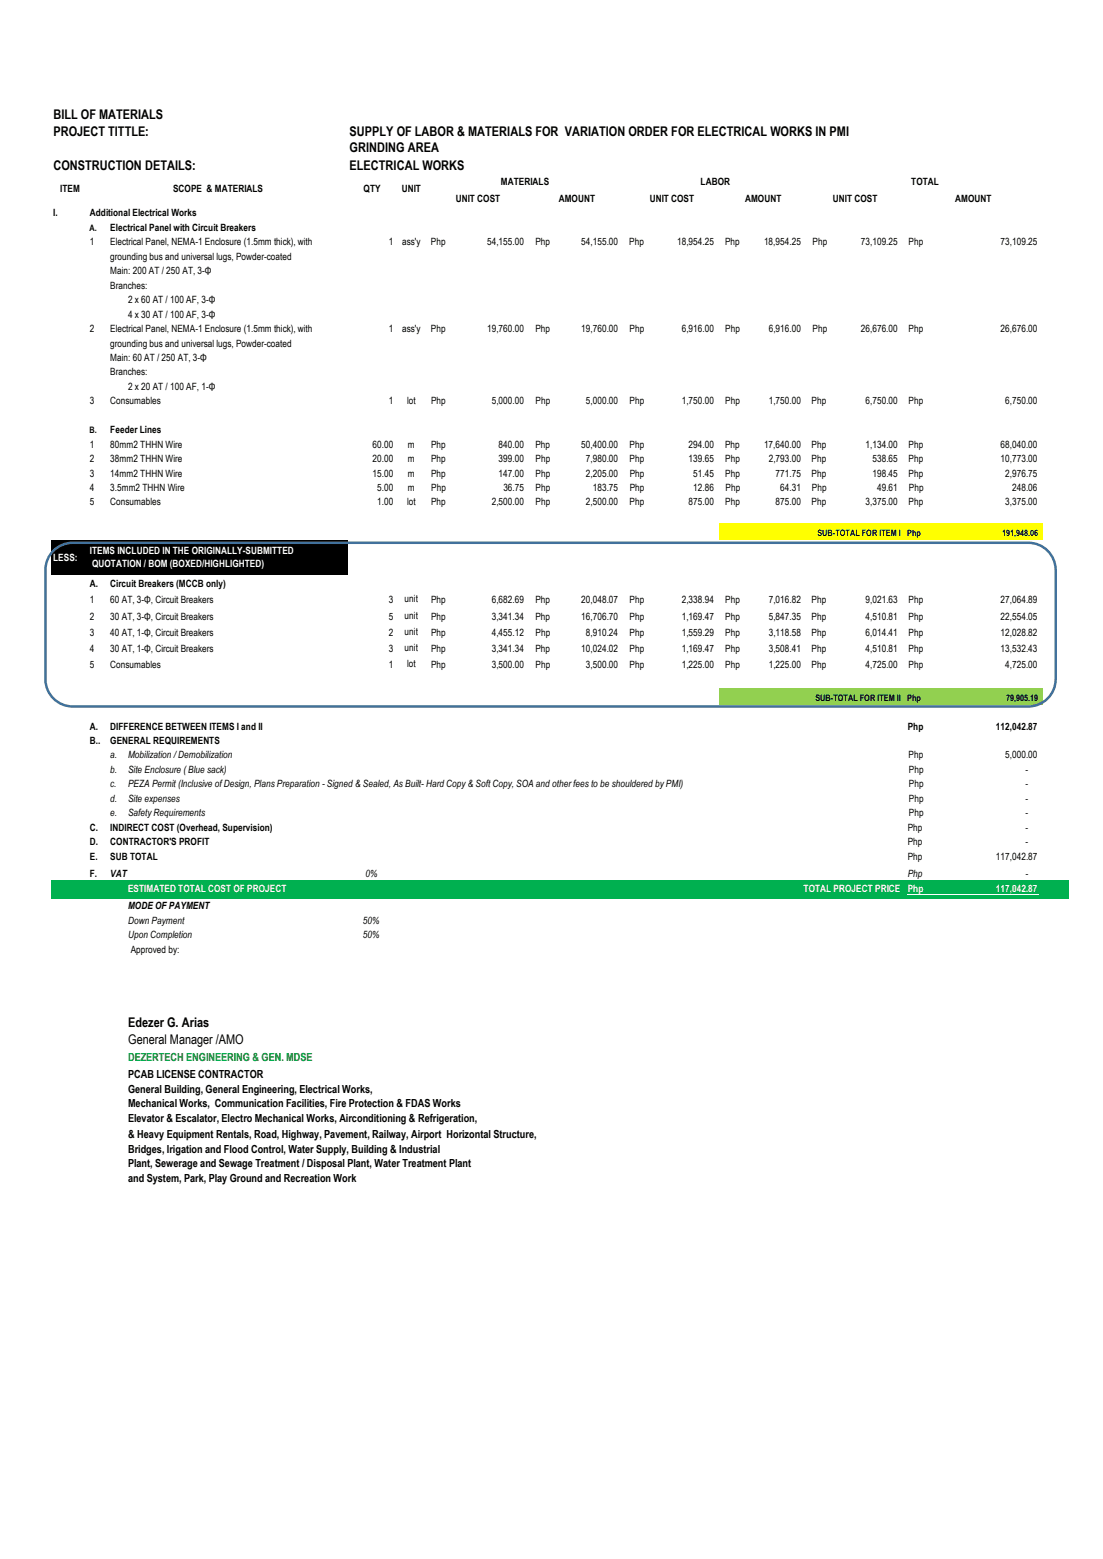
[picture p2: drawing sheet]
<svg xmlns="http://www.w3.org/2000/svg" width="210mm" height="297mm" viewBox="0 0 210 297" stroke-linecap="round" stroke-linejoin="round" font-family="sans-serif">
<defs><g id="words">
<g font-size="2.5">
<text x="10.2" y="22.7">BILL OF MATERIALS</text>
<text x="10.2" y="26">PROJECT TITTLE:</text>
<text x="66.6" y="25.9">SUPPLY OF LABOR &amp; MATERIALS FOR VARIATION ORDER FOR ELECTRICAL WORKS IN PMI</text>
<text x="66.6" y="29">GRINDING AREA</text>
<text x="10.2" y="32.5">CONSTRUCTION DETAILS:</text>
<text x="66.6" y="32.5">ELECTRICAL WORKS</text>
<text x="24.4" y="195.7">Edezer G. Arias</text>
<text x="24.4" y="198.9">General Manager /AMO</text>
</g>
<text font-size="2.1" fill="#008000" x="24.4" y="202.1">DEZERTECH ENGINEERING &amp; GEN. MDSE</text>
<g font-size="2.1">
<text x="24.4" y="205.3">PCAB LICENSE CONTRACTOR</text>
<text x="24.4" y="208.1">General Building, General Engineering, Electrical Works,</text>
<text x="24.4" y="210.9">Mechanical Works, Communication Facilities, Fire Protection &amp; FDAS Works</text>
<text x="24.4" y="213.6">Elevator &amp; Escalator, Electro Mechanical Works, Airconditioning &amp; Refrigeration,</text>
<text x="24.4" y="216.8">&amp; Heavy Equipment Rentals, Road, Highway, Pavement, Railway, Airport Horizontal Structure,</text>
<text x="24.4" y="219.6">Bridges, Irigation and Flood Control, Water Supply, Building &amp; Industrial</text>
<text x="24.4" y="222.3">Plant, Sewerage and Sewage Treatment / Disposal Plant, Water Treatment Plant</text>
<text x="24.4" y="225.1">and System, Park, Play Ground and Recreation Work</text>
</g>
<g font-size="1.9">
<text x="95.4" y="35.3">MATERIALS</text>
<text x="133.4" y="35.3">LABOR</text>
<text x="173.5" y="35.3">TOTAL</text>
<text x="10.1" y="41.2">I.</text>
<text x="11.5" y="36.7">ITEM</text>
<text x="17.1" y="41.2">Additional Electrical Works</text>
<text x="32.9" y="36.7">SCOPE &amp; MATERIALS</text>
<text x="69.2" y="36.7">QTY</text>
<text x="76.5" y="36.7">UNIT</text>
<text x="86.8" y="38.5">UNIT COST</text>
<text x="106.4" y="38.5">AMOUNT</text>
<text x="123.7" y="38.5">UNIT COST</text>
<text x="141.8" y="38.5">AMOUNT</text>
<text x="158.6" y="38.5">UNIT COST</text>
<text x="181.9" y="38.5">AMOUNT</text>
<text x="17.1" y="46.7">1</text>
<text x="21" y="44">Electrical Panel with Circuit Breakers</text>
<text x="21" y="46.7">Electrical Panel, NEMA-1 Enclosure (1.5mm thick), with</text>
<text x="74" y="46.7">1</text>
<text x="76.6" y="46.7">ass'y</text>
<text x="82" y="46.7">Php</text>
<text x="92.7" y="46.7">54,155.00</text>
<text x="101.9" y="46.7">Php</text>
<text x="110.6" y="46.7">54,155.00</text>
<text x="119.8" y="46.7">Php</text>
<text x="128.9" y="46.7">18,954.25</text>
<text x="138" y="46.7">Php</text>
<text x="145.4" y="46.7">18,954.25</text>
<text x="154.7" y="46.7">Php</text>
<text x="163.9" y="46.7">73,109.25</text>
<text x="173" y="46.7">Php</text>
<text x="190.5" y="46.7">73,109.25</text>
<text x="21" y="49.5">grounding bus and universal lugs, Powder-coated</text>
<text x="21" y="52.2">Main: 200 AT / 250 AT, 3-Φ</text>
<text x="21" y="55">Branches:</text>
<text x="24.4" y="57.7">2 x 60 AT / 100 AF, 3-Φ</text>
<text x="17.1" y="63.3">2</text>
<text x="21" y="63.3">Electrical Panel, NEMA-1 Enclosure (1.5mm thick), with</text>
<text x="24.4" y="60.5">4 x 30 AT / 100 AF, 3-Φ</text>
<text x="74" y="63.3">1</text>
<text x="76.6" y="63.3">ass'y</text>
<text x="82" y="63.3">Php</text>
<text x="92.7" y="63.3">19,760.00</text>
<text x="101.9" y="63.3">Php</text>
<text x="110.6" y="63.3">19,760.00</text>
<text x="119.8" y="63.3">Php</text>
<text x="129.8" y="63.3">6,916.00</text>
<text x="138.1" y="63.3">Php</text>
<text x="146.3" y="63.3">6,916.00</text>
<text x="154.7" y="63.3">Php</text>
<text x="163.9" y="63.3">26,676.00</text>
<text x="173" y="63.3">Php</text>
<text x="190.5" y="63.3">26,676.00</text>
<text x="21" y="66">grounding bus and universal lugs, Powder-coated</text>
<text x="21" y="68.8">Main: 60 AT / 250 AT, 3-Φ</text>
<text x="21" y="71.5">Branches:</text>
<text x="17.1" y="77">3</text>
<text x="21" y="77">Consumables</text>
<text x="24.4" y="74.3">2 x 20 AT / 100 AF, 1-Φ</text>
<text x="74" y="77">1</text>
<text x="77.5" y="77">lot</text>
<text x="82.1" y="77">Php</text>
<text x="93.6" y="77">5,000.00</text>
<text x="102" y="77">Php</text>
<text x="111.5" y="77">5,000.00</text>
<text x="119.8" y="77">Php</text>
<text x="129.8" y="77">1,750.00</text>
<text x="138.1" y="77">Php</text>
<text x="146.3" y="77">1,750.00</text>
<text x="154.5" y="77">Php</text>
<text x="164.8" y="77">6,750.00</text>
<text x="173" y="77">Php</text>
<text x="191.3" y="77">6,750.00</text>
<text x="21" y="82.5">Feeder Lines</text>
<text x="17.1" y="85.3">1</text>
<text x="17.1" y="88">2</text>
<text x="21" y="85.3">80mm2 THHN Wire</text>
<text x="21" y="88">38mm2 THHN Wire</text>
<text x="70.9" y="85.3">60.00</text>
<text x="70.9" y="88">20.00</text>
<text x="77.7" y="85.3">m</text>
<text x="77.7" y="88">m</text>
<text x="82.1" y="85.3">Php</text>
<text x="82.1" y="88">Php</text>
<text x="94.9" y="85.3">840.00</text>
<text x="94.9" y="88">399.00</text>
<text x="101.9" y="85.3">Php</text>
<text x="102" y="88">Php</text>
<text x="110.6" y="85.3">50,400.00</text>
<text x="111.5" y="88">7,980.00</text>
<text x="119.8" y="85.3">Php</text>
<text x="119.8" y="88">Php</text>
<text x="131.1" y="85.3">294.00</text>
<text x="131.1" y="88">139.65</text>
<text x="138" y="85.3">Php</text>
<text x="138.1" y="88">Php</text>
<text x="145.4" y="85.3">17,640.00</text>
<text x="146.3" y="88">2,793.00</text>
<text x="154.5" y="85.3">Php</text>
<text x="154.5" y="88">Php</text>
<text x="164.8" y="85.3">1,134.00</text>
<text x="166.1" y="88">538.65</text>
<text x="173" y="85.3">Php</text>
<text x="173" y="88">Php</text>
<text x="190.5" y="85.3">68,040.00</text>
<text x="190.5" y="88">10,773.00</text>
<text x="17.1" y="90.8">3</text>
<text x="17.1" y="93.5">4</text>
<text x="21" y="90.8">14mm2 THHN Wire</text>
<text x="21" y="93.5">3.5mm2 THHN Wire</text>
<text x="70.9" y="90.8">15.00</text>
<text x="71.8" y="93.5">5.00</text>
<text x="77.7" y="90.8">m</text>
<text x="77.7" y="93.5">m</text>
<text x="82.1" y="90.8">Php</text>
<text x="82.1" y="93.5">Php</text>
<text x="94.9" y="90.8">147.00</text>
<text x="95.8" y="93.5">36.75</text>
<text x="102" y="90.8">Php</text>
<text x="102" y="93.5">Php</text>
<text x="111.5" y="90.8">2,205.00</text>
<text x="112.8" y="93.5">183.75</text>
<text x="119.9" y="90.8">Php</text>
<text x="119.9" y="93.5">Php</text>
<text x="132" y="90.8">51.45</text>
<text x="132" y="93.5">12.86</text>
<text x="138.1" y="90.8">Php</text>
<text x="138.1" y="93.5">Php</text>
<text x="147.6" y="90.8">771.75</text>
<text x="148.5" y="93.5">64.31</text>
<text x="154.5" y="90.8">Php</text>
<text x="154.6" y="93.5">Php</text>
<text x="166.1" y="90.8">198.45</text>
<text x="167" y="93.5">49.61</text>
<text x="173" y="90.8">Php</text>
<text x="173" y="93.5">Php</text>
<text x="191.3" y="90.8">2,976.75</text>
<text x="192.7" y="93.5">248.06</text>
<text x="17.1" y="96.3">5</text>
<text x="21" y="96.3">Consumables</text>
<text x="71.8" y="96.3">1.00</text>
<text x="77.5" y="96.3">lot</text>
<text x="82.1" y="96.3">Php</text>
<text x="93.6" y="96.3">2,500.00</text>
<text x="102" y="96.3">Php</text>
<text x="111.5" y="96.3">2,500.00</text>
<text x="119.8" y="96.3">Php</text>
<text x="131.1" y="96.3">875.00</text>
<text x="138.1" y="96.3">Php</text>
<text x="147.6" y="96.3">875.00</text>
<text x="154.5" y="96.3">Php</text>
<text x="164.8" y="96.3">3,375.00</text>
<text x="173" y="96.3">Php</text>
<text x="191.3" y="96.3">3,375.00</text>
<text x="17.1" y="111.8">A.</text>
<text x="21" y="111.8">Circuit Breakers (MCCB only)</text>
<text x="17.1" y="114.9">1</text>
<text x="17.1" y="118">2</text>
<text x="21" y="114.9">60 AT, 3-Φ, Circuit Breakers</text>
<text x="21" y="118">30 AT, 3-Φ, Circuit Breakers</text>
<text x="74" y="114.9">3</text>
<text x="74" y="118">5</text>
<text x="77" y="114.7">unit</text>
<text x="77" y="117.8">unit</text>
<text x="82.1" y="114.9">Php</text>
<text x="82.1" y="118">Php</text>
<text x="93.6" y="114.9">6,682.69</text>
<text x="93.6" y="118">3,341.34</text>
<text x="101.9" y="114.9">Php</text>
<text x="101.9" y="118">Php</text>
<text x="110.6" y="114.9">20,048.07</text>
<text x="110.6" y="118">16,706.70</text>
<text x="119.8" y="114.9">Php</text>
<text x="119.8" y="118">Php</text>
<text x="129.8" y="114.9">2,338.94</text>
<text x="129.8" y="118">1,169.47</text>
<text x="138.1" y="114.9">Php</text>
<text x="138.1" y="118">Php</text>
<text x="146.3" y="114.9">7,016.82</text>
<text x="146.3" y="118">5,847.35</text>
<text x="154.5" y="114.9">Php</text>
<text x="154.5" y="118">Php</text>
<text x="164.8" y="114.9">9,021.63</text>
<text x="164.8" y="118">4,510.81</text>
<text x="173" y="114.9">Php</text>
<text x="173" y="118">Php</text>
<text x="190.5" y="114.9">27,064.89</text>
<text x="190.5" y="118">22,554.05</text>
<text x="17.1" y="121.1">3</text>
<text x="17.1" y="124.2">4</text>
<text x="21" y="121.1">40 AT, 1-Φ, Circuit Breakers</text>
<text x="21" y="124.2">30 AT, 1-Φ, Circuit Breakers</text>
<text x="74" y="121.1">2</text>
<text x="74" y="124.2">3</text>
<text x="77" y="120.9">unit</text>
<text x="77" y="124">unit</text>
<text x="82.1" y="121.1">Php</text>
<text x="82.1" y="124.2">Php</text>
<text x="93.6" y="121.1">4,455.12</text>
<text x="93.6" y="124.2">3,341.34</text>
<text x="101.9" y="124.2">Php</text>
<text x="102" y="121.1">Php</text>
<text x="110.6" y="124.2">10,024.02</text>
<text x="111.5" y="121.1">8,910.24</text>
<text x="119.8" y="121.1">Php</text>
<text x="119.8" y="124.2">Php</text>
<text x="129.8" y="121.1">1,559.29</text>
<text x="129.8" y="124.2">1,169.47</text>
<text x="138.1" y="121.1">Php</text>
<text x="138.1" y="124.2">Php</text>
<text x="146.3" y="121.1">3,118.58</text>
<text x="146.3" y="124.2">3,508.41</text>
<text x="154.5" y="121.1">Php</text>
<text x="154.5" y="124.2">Php</text>
<text x="164.8" y="121.1">6,014.41</text>
<text x="164.8" y="124.2">4,510.81</text>
<text x="173" y="121.1">Php</text>
<text x="173" y="124.2">Php</text>
<text x="190.5" y="121.1">12,028.82</text>
<text x="190.5" y="124.2">13,532.43</text>
<text x="17.1" y="127.3">5</text>
<text x="21" y="127.3">Consumables</text>
<text x="74" y="127.3">1</text>
<text x="77.5" y="127.1">lot</text>
<text x="82.1" y="127.3">Php</text>
<text x="93.6" y="127.3">3,500.00</text>
<text x="102" y="127.3">Php</text>
<text x="111.5" y="127.3">3,500.00</text>
<text x="119.8" y="127.3">Php</text>
<text x="129.8" y="127.3">1,225.00</text>
<text x="138.1" y="127.3">Php</text>
<text x="146.3" y="127.3">1,225.00</text>
<text x="154.5" y="127.3">Php</text>
<text x="164.8" y="127.3">4,725.00</text>
<text x="173" y="127.3">Php</text>
<text x="191.3" y="127.3">4,725.00</text>
<text x="17.1" y="139">A.</text>
<text x="17.1" y="141.7">B..</text>
<text x="21" y="139">DIFFERENCE BETWEEN ITEMS I and II</text>
<text x="21" y="141.7">GENERAL REQUIREMENTS</text>
<text x="172.8" y="139">Php</text>
<text x="189.6" y="139">112,042.87</text>
<text x="21" y="144.5">a.</text>
<text x="21" y="147.2">b.</text>
<text x="21" y="150">c.</text>
<text x="24.4" y="144.5">Mobilization / Demobilization</text>
<text x="24.4" y="147.2">Site Enclosure ( Blue sack)</text>
<text x="24.4" y="150">PEZA Permit (Inclusive of Design, Plans Preparation - Signed &amp; Sealed, As Built- Hard Copy &amp; Soft Copy, SOA and other fees to be shouldered by PMI)</text>
<text x="173" y="144.5">Php</text>
<text x="173" y="147.2">Php</text>
<text x="173" y="150">Php</text>
<text x="191.3" y="144.5">5,000.00</text>
<text x="195.2" y="147.2">-</text>
<text x="195.2" y="150">-</text>
<text x="21" y="152.7">d.</text>
<text x="21" y="155.5">e.</text>
<text x="24.4" y="152.7">Site expenses</text>
<text x="24.4" y="155.5">Safety Requirements</text>
<text x="173" y="152.7">Php</text>
<text x="173" y="155.5">Php</text>
<text x="195.2" y="152.7">-</text>
<text x="195.2" y="155.5">-</text>
<text x="17.1" y="158.2">C.</text>
<text x="17.1" y="161">D.</text>
<text x="21" y="158.2">INDIRECT COST (Overhead, Supervision)</text>
<text x="21" y="161">CONTRACTOR'S PROFIT</text>
<text x="172.8" y="158.2">Php</text>
<text x="172.8" y="161">Php</text>
<text x="195.2" y="158.2">-</text>
<text x="195.2" y="161">-</text>
<text x="17.1" y="163.7">E.</text>
<text x="17.1" y="166.9">F.</text>
<text x="21" y="163.7">SUB TOTAL</text>
<text x="21" y="166.9">VAT</text>
<text x="69.6" y="166.9">0%</text>
<text x="172.8" y="163.7">Php</text>
<text x="172.8" y="166.9">Php</text>
<text x="189.6" y="163.7">117,042.87</text>
<text x="195.2" y="166.9">-</text>
<text x="24.4" y="173.2">MODE OF PAYMENT</text>
<text x="24.4" y="176">Down Payment</text>
<text x="24.4" y="178.7">Upon Completion</text>
<text x="69.1" y="176">50%</text>
<text x="69.1" y="178.7">50%</text>
<text x="24.9" y="181.5">Approved by:</text>
</g>
<g font-size="1.9" fill="#fff">
<text x="10.1" y="106.8">LESS:</text>
<text x="17.1" y="105.5">ITEMS INCLUDED IN THE ORIGINALLY-SUBMITTED</text>
<text x="17.5" y="108">QUOTATION / BOM (BOXED/HIGHLIGHTED)</text>
<text x="24.4" y="170">ESTIMATED TOTAL COST OF PROJECT</text>
<text x="153" y="170">TOTAL PROJECT PRICE</text>
<text x="172.8" y="170">Php</text>
<text x="189.6" y="170">117,042.87</text>
</g>
<g font-size="1.7">
<text x="17.1" y="44">A.</text>
<text x="17.1" y="82.5">B.</text>
<text x="155.6" y="102.1">SUB-TOTAL FOR ITEM I</text>
<text x="172.7" y="102.1">Php</text>
<text x="190.8" y="102.1">191,948.06</text>
<text x="155.2" y="133.5">SUB-TOTAL FOR ITEM II</text>
<text x="172.7" y="133.5">Php</text>
<text x="191.5" y="133.5">79,905.19</text>
</g>
</g></defs>
<path d="M136.9 99.7h61.6v3.1h-61.6z" fill-rule="evenodd" fill="#ff0"/>
<path d="M9.7 102.8h56.4v6.6h-56.4z" fill-rule="evenodd" fill="#000"/>
<path d="M136.9 131h61.6v3.2h-61.6z" fill-rule="evenodd" fill="#92d050"/>
<path d="M9.7 167.6h193.8v3.6h-193.8z" fill-rule="evenodd" fill="#00b050"/>
<path d="M172.8 170.4h25v.1h-25z" fill-rule="evenodd" fill="#fff"/>
<path d="M10.2 104.9a5.2 5.2 0 0 1 3.6-1.5h182a5.2 5.2 0 0 1 5.2 5.2v20.8a5.2 5.2 0 0 1-5.2 5.2h-182a5.2 5.2 0 0 1-5.2-5.2v-20.8a5.2 5.2 0 0 1 1.6-3.7z" fill="none" stroke="#41719c" stroke-width=".48"/>
<use href="#words"/>
</svg>
